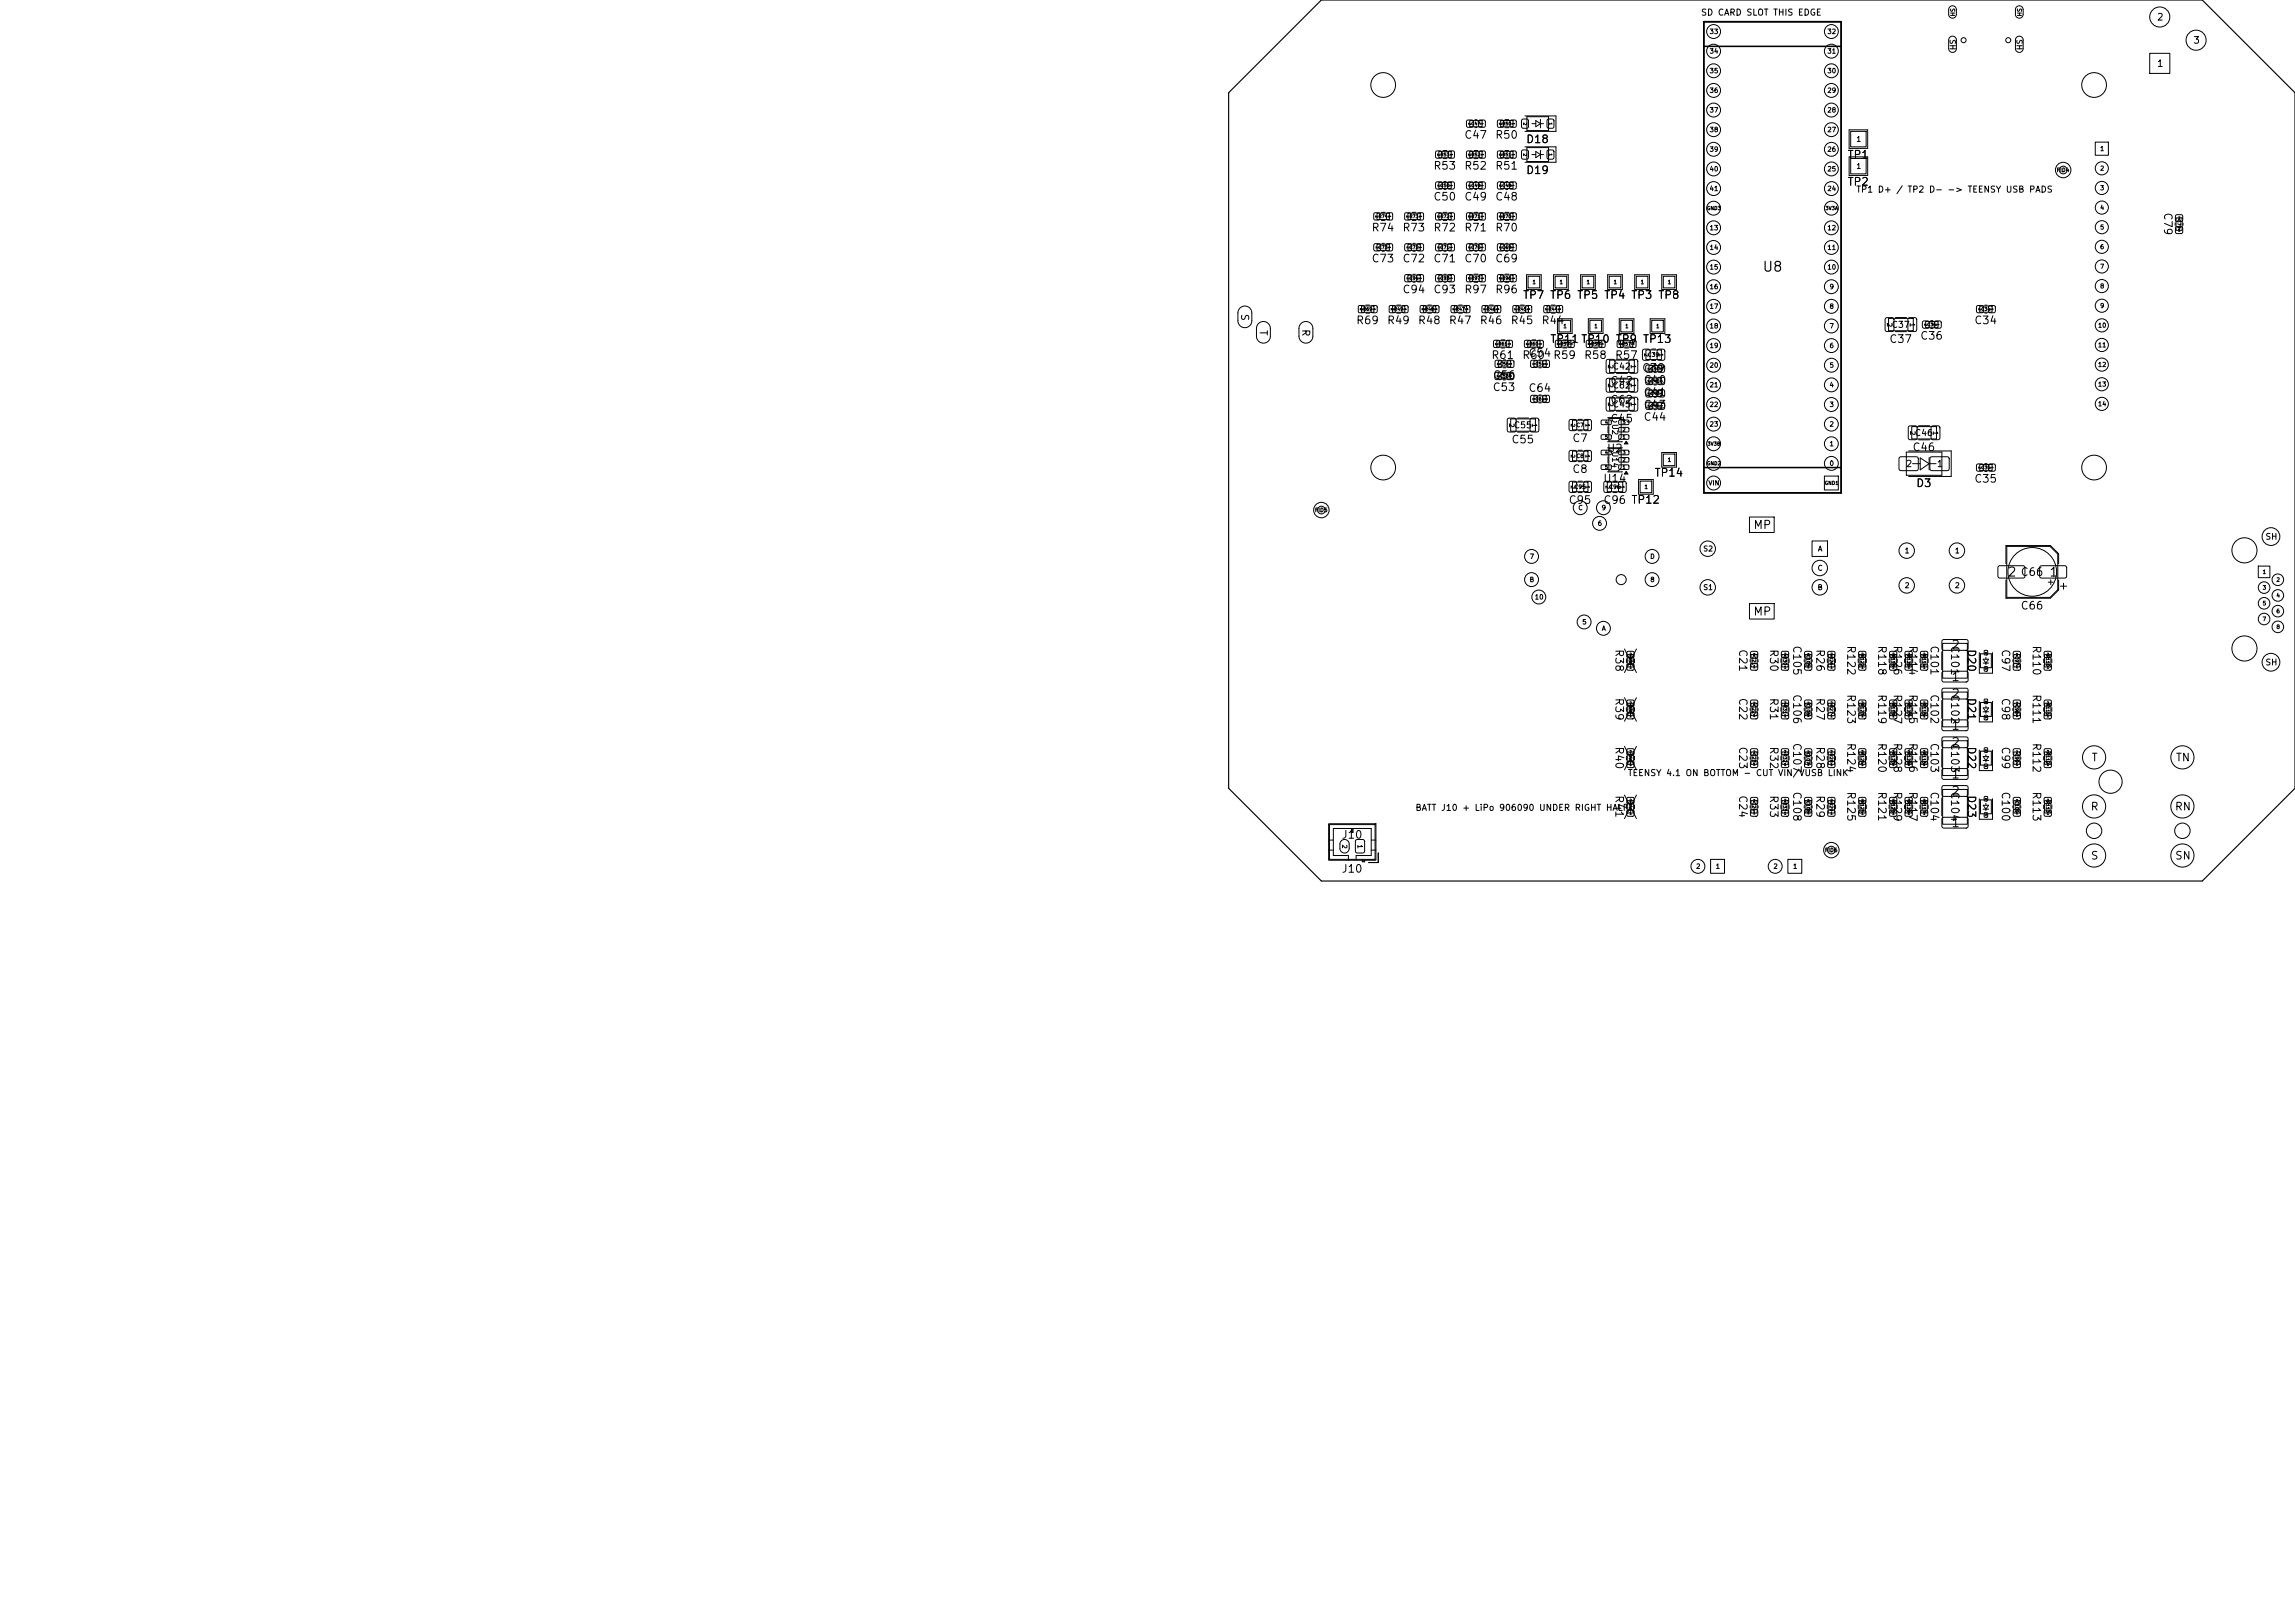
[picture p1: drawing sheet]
<svg xmlns="http://www.w3.org/2000/svg" width="297mm" height="210mm" viewBox="0 0 297 210" stroke-linecap="round" stroke-linejoin="round" font-family="sans-serif">
<defs><g id="words">
<text font-size="1.3" x="228" y="35.5">U8</text>
<g font-size="1.2">
<text x="259.7" y="74.9">2</text>
<text x="265.1" y="74.9">1</text>
</g>
<g font-size="1.1">
<text x="226.8" y="68.7">MP</text>
<text x="226.8" y="79.9">MP</text>
<text x="252.4" y="88.4">1</text>
<text x="252.4" y="84.3">2</text>
<text x="252.4" y="94.7">1</text>
<text x="252.4" y="90.6">2</text>
<text x="252.4" y="101">1</text>
<text x="252.4" y="96.9">2</text>
<text x="252.4" y="107.3">1</text>
<text x="252.4" y="103.2">2</text>
</g>
<g font-size="1">
<text x="185.4" y="22.2">R53</text>
<text x="189.4" y="22.2">R52</text>
<text x="189.4" y="18.2">C47</text>
<text x="193.4" y="18.2">R50</text>
<text x="193.4" y="22.2">R51</text>
<text x="197.4" y="18.8">D18</text>
<text x="197.4" y="22.8">D19</text>
<text x="239" y="20.8">TP1</text>
<text x="185.4" y="26.2">C50</text>
<text x="189.4" y="26.2">C49</text>
<text x="193.4" y="26.2">C48</text>
<text x="239" y="24.3">TP2</text>
<text x="279.8" y="27.4" transform="rotate(90 279.8 27.4)">C79</text>
<text x="177.4" y="30.2">R74</text>
<text x="177.4" y="34.2">C73</text>
<text x="181.4" y="34.2">C72</text>
<text x="181.4" y="30.2">R73</text>
<text x="185.4" y="34.2">C71</text>
<text x="185.4" y="30.2">R72</text>
<text x="189.4" y="30.2">R71</text>
<text x="189.4" y="34.2">C70</text>
<text x="193.4" y="30.2">R70</text>
<text x="193.4" y="34.2">C69</text>
<text x="181.4" y="38.2">C94</text>
<text x="185.4" y="38.2">C93</text>
<text x="189.4" y="38.2">R97</text>
<text x="193.4" y="38.2">R96</text>
<text x="197" y="38.9">TP7 TP6 TP5 TP4 TP3 TP8</text>
<text x="175.4" y="42.2">R69</text>
<text x="179.4" y="42.2">R49</text>
<text x="183.4" y="42.2">R48</text>
<text x="187.4" y="42.2">R47</text>
<text x="191.4" y="42.2">R46</text>
<text x="192.9" y="46.7">R61</text>
<text x="195.4" y="42.2">R45</text>
<text x="196.9" y="46.7">R60</text>
<text x="197.7" y="46.4">C54</text>
<text x="199.4" y="42.2">R44</text>
<text x="200.5" y="44.6">TP11 TP10 TP9 TP13</text>
<text x="200.9" y="46.7">R59</text>
<text x="204.9" y="46.7">R58</text>
<text x="208.9" y="46.7">R57</text>
<text x="244.4" y="44.6">C37</text>
<text x="248.4" y="44.2">C36</text>
<text x="255.4" y="42.2">C34</text>
<text x="193.1" y="50.8">C53</text>
<text x="193.1" y="49.3">C56</text>
<text x="197.7" y="51">C64</text>
<text x="208.3" y="52.5">C62</text>
<text x="208.3" y="50">C42</text>
<text x="212.4" y="48.3">C39</text>
<text x="212.6" y="51.5">C41</text>
<text x="212.6" y="53.1">C43</text>
<text x="212.6" y="49.9">C40</text>
<text x="195.5" y="57.6">C55</text>
<text x="203.4" y="57.4">C7</text>
<text x="207.9" y="58.8">U2</text>
<text x="208.3" y="54.9">C45</text>
<text x="212.6" y="54.7">C44</text>
<text x="247.4" y="58.6">C46</text>
<text x="202.9" y="65.4">C95</text>
<text x="203.4" y="61.4">C8</text>
<text x="207.4" y="62.7">U14</text>
<text x="207.4" y="65.4">C96 TP12</text>
<text x="211" y="65.4">TP12</text>
<text x="214" y="61.9">TP14</text>
<text x="247.9" y="63.3">D3</text>
<text x="255.4" y="62.7">C35</text>
<text x="261.4" y="74.8">C66</text>
<text x="208.8" y="83.9" transform="rotate(90 208.8 83.9)">R38</text>
<text x="224.8" y="83.9" transform="rotate(90 224.8 83.9)">C21</text>
<text x="228.8" y="83.9" transform="rotate(90 228.8 83.9)">R30</text>
<text x="231.8" y="83.4" transform="rotate(90 231.8 83.4)">C105</text>
<text x="234.8" y="83.9" transform="rotate(90 234.8 83.9)">R26</text>
<text x="238.8" y="83.4" transform="rotate(90 238.8 83.4)">R122</text>
<text x="242.8" y="83.4" transform="rotate(90 242.8 83.4)">R118</text>
<text x="244.8" y="83.4" transform="rotate(90 244.8 83.4)">R126</text>
<text x="246.8" y="83.4" transform="rotate(90 246.8 83.4)">R114</text>
<text x="249.6" y="83.4" transform="rotate(90 249.6 83.4)">C101</text>
<text x="252.2" y="83.4" transform="rotate(90 252.2 83.4)">C101</text>
<text x="254.4" y="83.9" transform="rotate(90 254.4 83.9)">D20</text>
<text x="258.8" y="83.9" transform="rotate(90 258.8 83.9)">C97</text>
<text x="261.4" y="79.1">C66</text>
<text x="262.8" y="83.4" transform="rotate(90 262.8 83.4)">R110</text>
<text x="231.8" y="89.7" transform="rotate(90 231.8 89.7)">C106</text>
<text x="238.8" y="89.7" transform="rotate(90 238.8 89.7)">R123</text>
<text x="242.8" y="89.7" transform="rotate(90 242.8 89.7)">R119</text>
<text x="244.8" y="89.7" transform="rotate(90 244.8 89.7)">R127</text>
<text x="246.8" y="89.7" transform="rotate(90 246.8 89.7)">R115</text>
<text x="249.6" y="89.7" transform="rotate(90 249.6 89.7)">C102</text>
<text x="252.2" y="89.7" transform="rotate(90 252.2 89.7)">C102</text>
<text x="262.8" y="89.7" transform="rotate(90 262.8 89.7)">R111</text>
<text x="208.8" y="90.2" transform="rotate(90 208.8 90.2)">R39</text>
<text x="224.8" y="90.2" transform="rotate(90 224.8 90.2)">C22</text>
<text x="228.8" y="90.2" transform="rotate(90 228.8 90.2)">R31</text>
<text x="234.8" y="90.2" transform="rotate(90 234.8 90.2)">R27</text>
<text x="254.4" y="90.2" transform="rotate(90 254.4 90.2)">D21</text>
<text x="258.8" y="90.2" transform="rotate(90 258.8 90.2)">C98</text>
<text x="208.8" y="96.5" transform="rotate(90 208.8 96.5)">R40</text>
<text x="224.8" y="96.5" transform="rotate(90 224.8 96.5)">C23</text>
<text x="228.8" y="96.5" transform="rotate(90 228.8 96.5)">R32</text>
<text x="231.8" y="96" transform="rotate(90 231.8 96)">C107</text>
<text x="234.8" y="96.5" transform="rotate(90 234.8 96.5)">R28</text>
<text x="238.8" y="96" transform="rotate(90 238.8 96)">R124</text>
<text x="242.8" y="96" transform="rotate(90 242.8 96)">R120</text>
<text x="244.8" y="96" transform="rotate(90 244.8 96)">R128</text>
<text x="246.8" y="96" transform="rotate(90 246.8 96)">R116</text>
<text x="249.6" y="96" transform="rotate(90 249.6 96)">C103</text>
<text x="252.2" y="96" transform="rotate(90 252.2 96)">C103</text>
<text x="254.4" y="96.5" transform="rotate(90 254.4 96.5)">D22</text>
<text x="258.8" y="96.5" transform="rotate(90 258.8 96.5)">C99</text>
<text x="262.8" y="96" transform="rotate(90 262.8 96)">R112</text>
<text x="270.6" y="98.8">T</text>
<text x="281.5" y="98.8">TN</text>
<text x="208.8" y="102.8" transform="rotate(90 208.8 102.8)">R41</text>
<text x="224.8" y="102.8" transform="rotate(90 224.8 102.8)">C24</text>
<text x="228.8" y="102.8" transform="rotate(90 228.8 102.8)">R33</text>
<text x="231.8" y="102.3" transform="rotate(90 231.8 102.3)">C108</text>
<text x="234.8" y="102.8" transform="rotate(90 234.8 102.8)">R29</text>
<text x="238.8" y="102.3" transform="rotate(90 238.8 102.3)">R125</text>
<text x="242.8" y="102.3" transform="rotate(90 242.8 102.3)">R121</text>
<text x="244.8" y="102.3" transform="rotate(90 244.8 102.3)">R129</text>
<text x="246.8" y="102.3" transform="rotate(90 246.8 102.3)">R117</text>
<text x="249.6" y="102.3" transform="rotate(90 249.6 102.3)">C104</text>
<text x="252.2" y="102.3" transform="rotate(90 252.2 102.3)">C104</text>
<text x="254.4" y="102.8" transform="rotate(90 254.4 102.8)">D23</text>
<text x="258.8" y="102.3" transform="rotate(90 258.8 102.3)">C100</text>
<text x="262.8" y="102.3" transform="rotate(90 262.8 102.3)">R113</text>
<text x="270.5" y="105.1">R</text>
<text x="281.4" y="105.1">RN</text>
<text x="173.5" y="108.8">J10</text>
<text x="173.5" y="113.2">J10</text>
<text x="270.5" y="111.5">S</text>
<text x="281.4" y="111.5">SN</text>
</g>
<g font-size=".9">
<text x="279.1" y="2.9">2</text>
<text x="283.8" y="5.9">3</text>
<text x="279.1" y="8.9">1</text>
<text x="160.4" y="40.5" transform="rotate(90 160.4 40.5)">S</text>
<text x="162.8" y="42.6" transform="rotate(90 162.8 42.6)">T</text>
<text x="168.3" y="42.5" transform="rotate(90 168.3 42.5)">R</text>
</g>
<g font-size=".8">
<text x="220.1" y="2.2">SD CARD SLOT THIS EDGE</text>
<text x="240.2" y="25.1">TP1 D+ / TP2 D- -&gt; TEENSY USB PADS</text>
<text x="244.7" y="42.6">C37</text>
<text x="208.6" y="50.5">C62</text>
<text x="208.6" y="52.9">C45</text>
<text x="208.6" y="48">C42</text>
<text x="195.8" y="55.6">C55</text>
<text x="247.7" y="56.6">C46</text>
<text x="246.6" y="60.6">2</text>
<text x="250.6" y="60.6">1</text>
<text x="293.1" y="70">SH</text>
<text x="293.1" y="86.3">SH</text>
<text x="210.6" y="100.6">TEENSY 4.1 ON BOTTOM - CUT VIN/VUSB LINK</text>
<text x="183.1" y="105.1">BATT J10 + LiPo 906090 UNDER RIGHT HALF</text>
</g>
<g font-size=".7">
<text x="252.1" y="5" transform="rotate(90 252.1 5)">SH</text>
<text x="260.8" y="5" transform="rotate(90 260.8 5)">SH</text>
<text x="240.2" y="18.5">1</text>
<text x="240.2" y="22">1</text>
<text x="208.5" y="54.8" transform="rotate(90 208.5 54.8)">U2</text>
<text x="208.5" y="58.3" transform="rotate(90 208.5 58.3)">U14</text>
<text x="220.4" y="71.5">S2</text>
<text x="235.2" y="71.5">A</text>
<text x="246.4" y="71.8">1</text>
<text x="252.9" y="71.8">1</text>
<text x="220.4" y="76.5">S1</text>
<text x="235.2" y="76.5">B</text>
<text x="235.2" y="74">C</text>
<text x="246.4" y="76.3">2</text>
<text x="252.9" y="76.3">2</text>
</g>
<g font-size=".6">
<text x="221.2" y="4.5">33</text>
<text x="236.4" y="4.5">32</text>
<text x="221.2" y="7.1">34</text>
<text x="221.2" y="9.6">35</text>
<text x="236.4" y="9.6">30</text>
<text x="236.4" y="7.1">31</text>
<text x="221.2" y="12.2">36</text>
<text x="221.2" y="14.7">37</text>
<text x="221.2" y="17.2">38</text>
<text x="236.4" y="17.2">27</text>
<text x="236.4" y="14.7">28</text>
<text x="236.4" y="12.2">29</text>
<text x="221.2" y="19.8">39</text>
<text x="221.2" y="22.3">40</text>
<text x="236.4" y="22.3">25</text>
<text x="236.4" y="19.8">26</text>
<text x="271.7" y="19.7">1</text>
<text x="271.7" y="22.2">2</text>
<text x="221.2" y="29.9">13</text>
<text x="221.2" y="24.9">41</text>
<text x="236.4" y="29.9">12</text>
<text x="236.4" y="24.9">24</text>
<text x="271.7" y="24.8">3</text>
<text x="271.7" y="27.3">4</text>
<text x="271.7" y="29.8">5</text>
<text x="221.2" y="32.5">14</text>
<text x="221.2" y="35">15</text>
<text x="236.4" y="35">10</text>
<text x="236.4" y="32.5">11</text>
<text x="271.7" y="32.4">6</text>
<text x="271.7" y="34.9">7</text>
<text x="221.2" y="37.6">16</text>
<text x="221.2" y="40.1">17</text>
<text x="236.7" y="40.1">8</text>
<text x="236.7" y="37.6">9</text>
<text x="244.1" y="41.7" transform="rotate(90 244.1 41.7)">2</text>
<text x="247" y="41.7" transform="rotate(90 247 41.7)">1</text>
<text x="271.7" y="37.5">8</text>
<text x="271.7" y="40">9</text>
<text x="208" y="47.1" transform="rotate(90 208 47.1)">2</text>
<text x="210.9" y="47.1" transform="rotate(90 210.9 47.1)">1</text>
<text x="221.2" y="42.6">18</text>
<text x="221.2" y="45.2">19</text>
<text x="221.2" y="47.7">20</text>
<text x="236.7" y="47.7">5</text>
<text x="236.7" y="45.2">6</text>
<text x="236.7" y="42.6">7</text>
<text x="271.4" y="42.5">10</text>
<text x="271.4" y="45.1">11</text>
<text x="271.4" y="47.6">12</text>
<text x="208" y="49.5" transform="rotate(90 208 49.5)">2</text>
<text x="208" y="52" transform="rotate(90 208 52)">2</text>
<text x="210.9" y="49.5" transform="rotate(90 210.9 49.5)">1</text>
<text x="210.9" y="52" transform="rotate(90 210.9 52)">1</text>
<text x="221.2" y="50.3">21</text>
<text x="221.2" y="52.8">22</text>
<text x="236.7" y="52.8">3</text>
<text x="236.7" y="50.3">4</text>
<text x="271.4" y="50.2">13</text>
<text x="271.4" y="52.7">14</text>
<text x="195.2" y="54.7" transform="rotate(90 195.2 54.7)">2</text>
<text x="198.1" y="54.7" transform="rotate(90 198.1 54.7)">1</text>
<text x="221.2" y="55.3">23</text>
<text x="236.7" y="57.9">1</text>
<text x="236.7" y="55.3">2</text>
<text x="247.1" y="55.7" transform="rotate(90 247.1 55.7)">2</text>
<text x="250" y="55.7" transform="rotate(90 250 55.7)">1</text>
<text x="221" y="63">VIN</text>
<text x="236.7" y="60.4">0</text>
<text x="204.2" y="66.2">C</text>
<text x="206.7" y="68.2">6</text>
<text x="207.2" y="66.2">9</text>
<text x="197.9" y="75.5">B</text>
<text x="197.9" y="72.5">7</text>
<text x="198.6" y="77.7">10</text>
<text x="213.5" y="72.5">D</text>
<text x="213.5" y="75.5">8</text>
<text x="204.7" y="80.9">5</text>
<text x="207.2" y="81.8">A</text>
<text x="173.6" y="109.2" transform="rotate(90 173.6 109.2)">2</text>
<text x="175.6" y="109.2" transform="rotate(90 175.6 109.2)">1</text>
<text x="219.4" y="112.6">2</text>
<text x="222" y="112.6">1</text>
<text x="229.4" y="112.6">2</text>
<text x="232" y="112.6">1</text>
</g>
<g font-size=".5">
<text x="252.3" y="1" transform="rotate(90 252.3 1)">SH</text>
<text x="260.9" y="1" transform="rotate(90 260.9 1)">SH</text>
<text x="266.1" y="22.4">FID4</text>
<text x="198.3" y="36.9">1</text>
<text x="201.8" y="36.9">1</text>
<text x="205.3" y="36.9">1</text>
<text x="208.8" y="36.9">1</text>
<text x="212.3" y="36.9">1</text>
<text x="215.8" y="36.9">1</text>
<text x="202.3" y="42.6">1</text>
<text x="206.3" y="42.6">1</text>
<text x="210.3" y="42.6">1</text>
<text x="212.7" y="45.7" transform="rotate(90 212.7 45.7)">2</text>
<text x="213.2" y="46.3">C39</text>
<text x="214.3" y="42.6">1</text>
<text x="214.6" y="45.7" transform="rotate(90 214.6 45.7)">1</text>
<text x="203.2" y="54.8" transform="rotate(90 203.2 54.8)">2</text>
<text x="203.2" y="58.8" transform="rotate(90 203.2 58.8)">2</text>
<text x="203.9" y="59.4">C8</text>
<text x="203.9" y="55.4">C7</text>
<text x="205.1" y="54.8" transform="rotate(90 205.1 54.8)">1</text>
<text x="205.1" y="58.8" transform="rotate(90 205.1 58.8)">1</text>
<text x="215.8" y="59.9">1</text>
<text x="203.2" y="62.8" transform="rotate(90 203.2 62.8)">2</text>
<text x="203.7" y="63.4">C95</text>
<text x="205.1" y="62.8" transform="rotate(90 205.1 62.8)">1</text>
<text x="207.7" y="62.8" transform="rotate(90 207.7 62.8)">2</text>
<text x="208.2" y="63.4">C96</text>
<text x="209.6" y="62.8" transform="rotate(90 209.6 62.8)">1</text>
<text x="212.8" y="63.4">1</text>
<text x="170.1" y="66.4">FID5</text>
<text x="292.8" y="74.4">1</text>
<text x="292.8" y="76.4">3</text>
<text x="294.5" y="75.4">2</text>
<text x="294.5" y="77.4">4</text>
<text x="292.8" y="78.4">5</text>
<text x="292.8" y="80.5">7</text>
<text x="294.5" y="79.5">6</text>
<text x="294.5" y="81.5">8</text>
<text x="236.1" y="110.4">FID6</text>
</g>
<g font-size=".4">
<text x="190.4" y="16.3">C47</text>
<text x="194.4" y="16.3">R50</text>
<text x="197" y="15.8" transform="rotate(90 197 15.8)">2</text>
<text x="200.3" y="15.8" transform="rotate(90 200.3 15.8)">1</text>
<text x="186.4" y="20.3">R53</text>
<text x="190.4" y="20.3">R52</text>
<text x="194.4" y="20.3">R51</text>
<text x="197" y="19.8" transform="rotate(90 197 19.8)">2</text>
<text x="200.3" y="19.8" transform="rotate(90 200.3 19.8)">1</text>
<text x="178.4" y="28.3">R74</text>
<text x="182.4" y="28.3">R73</text>
<text x="186.4" y="28.3">R72</text>
<text x="186.4" y="24.3">C50</text>
<text x="190.4" y="28.3">R71</text>
<text x="190.4" y="24.3">C49</text>
<text x="194.4" y="28.3">R70</text>
<text x="194.4" y="24.3">C48</text>
<text x="220.9" y="27.3">GND3</text>
<text x="236.2" y="27.3">3V3A</text>
<text x="281.7" y="28.4" transform="rotate(90 281.7 28.4)">C79</text>
<text x="178.4" y="32.3">C73</text>
<text x="182.4" y="32.3">C72</text>
<text x="186.4" y="32.3">C71</text>
<text x="190.4" y="32.3">C70</text>
<text x="194.4" y="32.3">C69</text>
<text x="176.4" y="40.3">R69</text>
<text x="180.4" y="40.3">R49</text>
<text x="182.4" y="36.3">C94</text>
<text x="184.4" y="40.3">R48</text>
<text x="186.4" y="36.3">C93</text>
<text x="188.4" y="40.3">R47</text>
<text x="190.4" y="36.3">R97</text>
<text x="192.4" y="40.3">R46</text>
<text x="194.4" y="36.3">R96</text>
<text x="196.4" y="40.3">R45</text>
<text x="200.4" y="40.3">R44</text>
<text x="256.4" y="40.3">C34</text>
<text x="193.9" y="44.8">R61</text>
<text x="194.1" y="47.4">C56</text>
<text x="197.9" y="44.8">R60</text>
<text x="198.7" y="47.4">C54</text>
<text x="201.9" y="44.8">R59</text>
<text x="205.9" y="44.8">R58</text>
<text x="209.9" y="44.8">R57</text>
<text x="249.4" y="42.3">C36</text>
<text x="194" y="49">C53</text>
<text x="198.7" y="51.9">C64</text>
<text x="213.6" y="49.6">C41</text>
<text x="213.6" y="51.2">C43</text>
<text x="213.6" y="48">C40</text>
<text x="213.6" y="52.8">C44</text>
<text x="207.6" y="55">4</text>
<text x="207.6" y="56.9">5</text>
<text x="207.6" y="58.9">4</text>
<text x="209.9" y="56.9">1</text>
<text x="209.9" y="55.9">2</text>
<text x="209.9" y="55">3</text>
<text x="209.9" y="59.8">2</text>
<text x="209.9" y="58.9">3</text>
<text x="220.9" y="57.8">3V3B</text>
<text x="207.6" y="60.8">5</text>
<text x="209.9" y="60.8">1</text>
<text x="220.9" y="60.3">GND2</text>
<text x="236.1" y="62.8">GND1</text>
<text x="256.4" y="60.8">C35</text>
<text x="210.7" y="84.9" transform="rotate(90 210.7 84.9)">R38</text>
<text x="226.7" y="84.9" transform="rotate(90 226.7 84.9)">C21</text>
<text x="230.7" y="84.9" transform="rotate(90 230.7 84.9)">R30</text>
<text x="233.7" y="84.7" transform="rotate(90 233.7 84.7)">C105</text>
<text x="236.7" y="84.9" transform="rotate(90 236.7 84.9)">R26</text>
<text x="240.7" y="84.7" transform="rotate(90 240.7 84.7)">R122</text>
<text x="244.7" y="84.7" transform="rotate(90 244.7 84.7)">R118</text>
<text x="246.7" y="84.7" transform="rotate(90 246.7 84.7)">R126</text>
<text x="248.7" y="84.7" transform="rotate(90 248.7 84.7)">R114</text>
<text x="260.7" y="84.9" transform="rotate(90 260.7 84.9)">C97</text>
<text x="264.7" y="84.7" transform="rotate(90 264.7 84.7)">R110</text>
<text x="210.7" y="91.2" transform="rotate(90 210.7 91.2)">R39</text>
<text x="226.7" y="91.2" transform="rotate(90 226.7 91.2)">C22</text>
<text x="230.7" y="91.2" transform="rotate(90 230.7 91.2)">R31</text>
<text x="233.7" y="91" transform="rotate(90 233.7 91)">C106</text>
<text x="236.7" y="91.2" transform="rotate(90 236.7 91.2)">R27</text>
<text x="240.7" y="91" transform="rotate(90 240.7 91)">R123</text>
<text x="244.7" y="91" transform="rotate(90 244.7 91)">R119</text>
<text x="246.7" y="91" transform="rotate(90 246.7 91)">R127</text>
<text x="248.7" y="91" transform="rotate(90 248.7 91)">R115</text>
<text x="260.7" y="91.2" transform="rotate(90 260.7 91.2)">C98</text>
<text x="264.7" y="91" transform="rotate(90 264.7 91)">R111</text>
<text x="210.7" y="97.5" transform="rotate(90 210.7 97.5)">R40</text>
<text x="226.7" y="97.5" transform="rotate(90 226.7 97.5)">C23</text>
<text x="230.7" y="97.5" transform="rotate(90 230.7 97.5)">R32</text>
<text x="233.7" y="97.3" transform="rotate(90 233.7 97.3)">C107</text>
<text x="236.7" y="97.5" transform="rotate(90 236.7 97.5)">R28</text>
<text x="240.7" y="97.3" transform="rotate(90 240.7 97.3)">R124</text>
<text x="244.7" y="97.3" transform="rotate(90 244.7 97.3)">R120</text>
<text x="246.7" y="97.3" transform="rotate(90 246.7 97.3)">R128</text>
<text x="248.7" y="97.3" transform="rotate(90 248.7 97.3)">R116</text>
<text x="260.7" y="97.5" transform="rotate(90 260.7 97.5)">C99</text>
<text x="264.7" y="97.3" transform="rotate(90 264.7 97.3)">R112</text>
<text x="210.7" y="103.8" transform="rotate(90 210.7 103.8)">R41</text>
<text x="226.7" y="103.8" transform="rotate(90 226.7 103.8)">C24</text>
<text x="230.7" y="103.8" transform="rotate(90 230.7 103.8)">R33</text>
<text x="233.7" y="103.6" transform="rotate(90 233.7 103.6)">C108</text>
<text x="236.7" y="103.8" transform="rotate(90 236.7 103.8)">R29</text>
<text x="240.7" y="103.6" transform="rotate(90 240.7 103.6)">R125</text>
<text x="244.7" y="103.6" transform="rotate(90 244.7 103.6)">R121</text>
<text x="246.7" y="103.6" transform="rotate(90 246.7 103.6)">R129</text>
<text x="248.7" y="103.6" transform="rotate(90 248.7 103.6)">R117</text>
<text x="260.7" y="103.6" transform="rotate(90 260.7 103.6)">C100</text>
<text x="264.7" y="103.6" transform="rotate(90 264.7 103.6)">R113</text>
</g>
<g font-size=".3">
<text x="190" y="15.8" transform="rotate(90 190 15.8)">2</text>
<text x="191.5" y="15.8" transform="rotate(90 191.5 15.8)">1</text>
<text x="193.9" y="15.8" transform="rotate(90 193.9 15.8)">2</text>
<text x="195.6" y="15.8" transform="rotate(90 195.6 15.8)">1</text>
<text x="185.9" y="19.8" transform="rotate(90 185.9 19.8)">2</text>
<text x="186" y="23.8" transform="rotate(90 186 23.8)">2</text>
<text x="187.5" y="23.8" transform="rotate(90 187.5 23.8)">1</text>
<text x="187.6" y="19.8" transform="rotate(90 187.6 19.8)">1</text>
<text x="189.9" y="19.8" transform="rotate(90 189.9 19.8)">2</text>
<text x="190" y="23.8" transform="rotate(90 190 23.8)">2</text>
<text x="191.5" y="23.8" transform="rotate(90 191.5 23.8)">1</text>
<text x="191.6" y="19.8" transform="rotate(90 191.6 19.8)">1</text>
<text x="193.9" y="19.8" transform="rotate(90 193.9 19.8)">2</text>
<text x="194" y="23.8" transform="rotate(90 194 23.8)">2</text>
<text x="195.5" y="23.8" transform="rotate(90 195.5 23.8)">1</text>
<text x="195.6" y="19.8" transform="rotate(90 195.6 19.8)">1</text>
<text x="177.9" y="27.8" transform="rotate(90 177.9 27.8)">2</text>
<text x="179.6" y="27.8" transform="rotate(90 179.6 27.8)">1</text>
<text x="181.9" y="27.8" transform="rotate(90 181.9 27.8)">2</text>
<text x="183.6" y="27.8" transform="rotate(90 183.6 27.8)">1</text>
<text x="185.9" y="27.8" transform="rotate(90 185.9 27.8)">2</text>
<text x="187.6" y="27.8" transform="rotate(90 187.6 27.8)">1</text>
<text x="189.9" y="27.8" transform="rotate(90 189.9 27.8)">2</text>
<text x="191.6" y="27.8" transform="rotate(90 191.6 27.8)">1</text>
<text x="193.9" y="27.8" transform="rotate(90 193.9 27.8)">2</text>
<text x="195.6" y="27.8" transform="rotate(90 195.6 27.8)">1</text>
<text x="281.8" y="28.5">2</text>
<text x="178" y="31.8" transform="rotate(90 178 31.8)">2</text>
<text x="179.5" y="31.8" transform="rotate(90 179.5 31.8)">1</text>
<text x="182" y="31.8" transform="rotate(90 182 31.8)">2</text>
<text x="182" y="35.8" transform="rotate(90 182 35.8)">2</text>
<text x="183.5" y="31.8" transform="rotate(90 183.5 31.8)">1</text>
<text x="183.5" y="35.8" transform="rotate(90 183.5 35.8)">1</text>
<text x="186" y="31.8" transform="rotate(90 186 31.8)">2</text>
<text x="186" y="35.8" transform="rotate(90 186 35.8)">2</text>
<text x="187.5" y="31.8" transform="rotate(90 187.5 31.8)">1</text>
<text x="187.5" y="35.8" transform="rotate(90 187.5 35.8)">1</text>
<text x="189.9" y="35.8" transform="rotate(90 189.9 35.8)">2</text>
<text x="190" y="31.8" transform="rotate(90 190 31.8)">2</text>
<text x="191.5" y="31.8" transform="rotate(90 191.5 31.8)">1</text>
<text x="191.6" y="35.8" transform="rotate(90 191.6 35.8)">1</text>
<text x="193.9" y="35.8" transform="rotate(90 193.9 35.8)">2</text>
<text x="194" y="31.8" transform="rotate(90 194 31.8)">2</text>
<text x="195.5" y="31.8" transform="rotate(90 195.5 31.8)">1</text>
<text x="195.6" y="35.8" transform="rotate(90 195.6 35.8)">1</text>
<text x="281.8" y="30">1</text>
<text x="175.9" y="39.8" transform="rotate(90 175.9 39.8)">2</text>
<text x="177.6" y="39.8" transform="rotate(90 177.6 39.8)">1</text>
<text x="179.9" y="39.8" transform="rotate(90 179.9 39.8)">2</text>
<text x="181.6" y="39.8" transform="rotate(90 181.6 39.8)">1</text>
<text x="183.9" y="39.8" transform="rotate(90 183.9 39.8)">2</text>
<text x="185.6" y="39.8" transform="rotate(90 185.6 39.8)">1</text>
<text x="187.9" y="39.8" transform="rotate(90 187.9 39.8)">2</text>
<text x="189.6" y="39.8" transform="rotate(90 189.6 39.8)">1</text>
<text x="191.9" y="39.8" transform="rotate(90 191.9 39.8)">2</text>
<text x="193.6" y="39.8" transform="rotate(90 193.6 39.8)">1</text>
<text x="195.9" y="39.8" transform="rotate(90 195.9 39.8)">2</text>
<text x="197.6" y="39.8" transform="rotate(90 197.6 39.8)">1</text>
<text x="199.9" y="39.8" transform="rotate(90 199.9 39.8)">2</text>
<text x="201.6" y="39.8" transform="rotate(90 201.6 39.8)">1</text>
<text x="249" y="41.8" transform="rotate(90 249 41.8)">2</text>
<text x="250.5" y="41.8" transform="rotate(90 250.5 41.8)">1</text>
<text x="256" y="39.8" transform="rotate(90 256 39.8)">2</text>
<text x="257.5" y="39.8" transform="rotate(90 257.5 39.8)">1</text>
<text x="193.4" y="44.3" transform="rotate(90 193.4 44.3)">2</text>
<text x="193.7" y="46.9" transform="rotate(90 193.7 46.9)">2</text>
<text x="195.1" y="44.3" transform="rotate(90 195.1 44.3)">1</text>
<text x="195.2" y="46.9" transform="rotate(90 195.2 46.9)">1</text>
<text x="197.4" y="44.3" transform="rotate(90 197.4 44.3)">2</text>
<text x="198.3" y="46.9" transform="rotate(90 198.3 46.9)">1</text>
<text x="199.1" y="44.3" transform="rotate(90 199.1 44.3)">1</text>
<text x="199.8" y="46.9" transform="rotate(90 199.8 46.9)">2</text>
<text x="201.4" y="44.3" transform="rotate(90 201.4 44.3)">2</text>
<text x="203.1" y="44.3" transform="rotate(90 203.1 44.3)">1</text>
<text x="205.4" y="44.3" transform="rotate(90 205.4 44.3)">2</text>
<text x="207.1" y="44.3" transform="rotate(90 207.1 44.3)">1</text>
<text x="209.4" y="44.3" transform="rotate(90 209.4 44.3)">2</text>
<text x="211.1" y="44.3" transform="rotate(90 211.1 44.3)">1</text>
<text x="213.2" y="47.5" transform="rotate(90 213.2 47.5)">2</text>
<text x="214.7" y="47.5" transform="rotate(90 214.7 47.5)">1</text>
<text x="193.7" y="48.5" transform="rotate(90 193.7 48.5)">2</text>
<text x="195.2" y="48.5" transform="rotate(90 195.2 48.5)">1</text>
<text x="198.3" y="51.5" transform="rotate(90 198.3 51.5)">1</text>
<text x="199.8" y="51.5" transform="rotate(90 199.8 51.5)">2</text>
<text x="213.2" y="49.1" transform="rotate(90 213.2 49.1)">2</text>
<text x="213.2" y="50.7" transform="rotate(90 213.2 50.7)">2</text>
<text x="213.2" y="52.3" transform="rotate(90 213.2 52.3)">2</text>
<text x="214.7" y="49.1" transform="rotate(90 214.7 49.1)">1</text>
<text x="214.7" y="50.7" transform="rotate(90 214.7 50.7)">1</text>
<text x="214.7" y="52.3" transform="rotate(90 214.7 52.3)">1</text>
<text x="256" y="60.3" transform="rotate(90 256 60.3)">2</text>
<text x="257.5" y="60.3" transform="rotate(90 257.5 60.3)">1</text>
<text x="210.8" y="86.6">1</text>
<text x="210.8" y="84.9">2</text>
<text x="226.8" y="86.5">1</text>
<text x="226.8" y="85">2</text>
<text x="230.8" y="86.6">1</text>
<text x="230.8" y="84.9">2</text>
<text x="233.8" y="86.5">1</text>
<text x="233.8" y="85">2</text>
<text x="236.8" y="86.6">1</text>
<text x="236.8" y="84.9">2</text>
<text x="240.8" y="86.6">1</text>
<text x="240.8" y="84.9">2</text>
<text x="244.8" y="86.6">1</text>
<text x="244.8" y="84.9">2</text>
<text x="246.8" y="86.6">1</text>
<text x="246.8" y="84.9">2</text>
<text x="248.8" y="86.6">1</text>
<text x="248.8" y="84.9">2</text>
<text x="260.8" y="86.5">1</text>
<text x="260.8" y="85">2</text>
<text x="264.8" y="86.6">1</text>
<text x="264.8" y="84.9">2</text>
<text x="210.8" y="92.9">1</text>
<text x="210.8" y="91.2">2</text>
<text x="226.8" y="92.8">1</text>
<text x="226.8" y="91.3">2</text>
<text x="230.8" y="92.9">1</text>
<text x="230.8" y="91.2">2</text>
<text x="233.8" y="92.8">1</text>
<text x="233.8" y="91.3">2</text>
<text x="236.8" y="92.9">1</text>
<text x="236.8" y="91.2">2</text>
<text x="240.8" y="92.9">1</text>
<text x="240.8" y="91.2">2</text>
<text x="244.8" y="92.9">1</text>
<text x="244.8" y="91.2">2</text>
<text x="246.8" y="92.9">1</text>
<text x="246.8" y="91.2">2</text>
<text x="248.8" y="92.9">1</text>
<text x="248.8" y="91.2">2</text>
<text x="260.8" y="92.8">1</text>
<text x="260.8" y="91.3">2</text>
<text x="264.8" y="92.9">1</text>
<text x="264.8" y="91.2">2</text>
<text x="210.8" y="99.2">1</text>
<text x="210.8" y="97.5">2</text>
<text x="226.8" y="99.1">1</text>
<text x="226.8" y="97.6">2</text>
<text x="230.8" y="99.2">1</text>
<text x="230.8" y="97.5">2</text>
<text x="233.8" y="99.1">1</text>
<text x="233.8" y="97.6">2</text>
<text x="236.8" y="99.2">1</text>
<text x="236.8" y="97.5">2</text>
<text x="240.8" y="99.2">1</text>
<text x="240.8" y="97.5">2</text>
<text x="244.8" y="99.2">1</text>
<text x="244.8" y="97.5">2</text>
<text x="246.8" y="99.2">1</text>
<text x="246.8" y="97.5">2</text>
<text x="248.8" y="99.2">1</text>
<text x="248.8" y="97.5">2</text>
<text x="260.8" y="99.1">1</text>
<text x="260.8" y="97.6">2</text>
<text x="264.8" y="99.2">1</text>
<text x="264.8" y="97.5">2</text>
<text x="210.8" y="105.5">1</text>
<text x="210.8" y="103.8">2</text>
<text x="226.8" y="105.4">1</text>
<text x="226.8" y="103.9">2</text>
<text x="230.8" y="105.5">1</text>
<text x="230.8" y="103.8">2</text>
<text x="233.8" y="105.4">1</text>
<text x="233.8" y="103.9">2</text>
<text x="236.8" y="105.5">1</text>
<text x="236.8" y="103.8">2</text>
<text x="240.8" y="105.5">1</text>
<text x="240.8" y="103.8">2</text>
<text x="244.8" y="105.5">1</text>
<text x="244.8" y="103.8">2</text>
<text x="246.8" y="105.5">1</text>
<text x="246.8" y="103.8">2</text>
<text x="248.8" y="105.5">1</text>
<text x="248.8" y="103.8">2</text>
<text x="260.8" y="105.4">1</text>
<text x="260.8" y="103.9">2</text>
<text x="264.8" y="105.5">1</text>
<text x="264.8" y="103.8">2</text>
</g>
<g font-size=".2">
<text x="256.8" y="84.3" transform="rotate(90 256.8 84.3)">2</text>
<text x="256.8" y="86.4" transform="rotate(90 256.8 86.4)">1</text>
<text x="256.8" y="90.6" transform="rotate(90 256.8 90.6)">2</text>
<text x="256.8" y="92.7" transform="rotate(90 256.8 92.7)">1</text>
<text x="256.8" y="96.9" transform="rotate(90 256.8 96.9)">2</text>
<text x="256.8" y="99" transform="rotate(90 256.8 99)">1</text>
<text x="256.8" y="103.2" transform="rotate(90 256.8 103.2)">2</text>
<text x="256.8" y="105.3" transform="rotate(90 256.8 105.3)">1</text>
</g>
</g></defs>
<g fill="none" stroke="#000" stroke-width=".13">
<path d="M185.8 19.6h.7v.8h-.7zM186.2 19.6h1.6v.8h-1.6zM186.8 19.5h.4M187.5 19.6h.7v.8h-.7zM189.8 19.6h.7v.8h-.7zM189.8 15.6l.2-.1 .6 .1 .1 .2-.1 .6-.1 .1-.7-.1v-.2zM190.2 19.6h1.6v.8h-1.6zM190.2 15.6h1.6v.8h-1.6zM190.8 19.5h.4M190.9 15.5h.2M190.9 16.5h.2M191.4 15.6l.2-.1 .6 .1v.2v.6l-.2 .1-.6-.1-.1-.2z"/>
<path d="M191.5 19.6h.7v.8h-.7zM193.8 15.6h.7v.8h-.7zM193.8 19.6h.7v.8h-.7zM194.2 15.6h1.6v.8h-1.6zM194.2 19.6h1.6v.8h-1.6zM194.8 15.5h.4M194.8 16.5h.4M194.8 19.5h.4M195.5 15.6h.7v.8h-.7zM195.5 19.6h.7v.8h-.7zM197 15.5l.1-.1 .6 .1 .1 .1-.1 .9-.1 .1-.6-.1-.1-.1zM197 19.5l.1-.1 .6 .1 .1 .1-.1 .9-.1 .1-.6-.1-.1-.1z"/>
<path d="M197.4 15h4v2h-4M197.4 19h4v2h-4M197.6 15.1h2.8v1.8h-2.8zM197.6 19.1h2.8v1.8h-2.8zM198.3 16h.5M198.8 15.6l.6 .4-.6 .4zM198.8 19.6l.6 .4-.6 .4zM199.4 16h.4M199.4 15.5v1.1M199.4 19.5v1.1M200.3 15.5l.1-.1 .6 .1 .1 .1-.1 .9-.1 .1-.6-.1-.1-.1zM200.3 19.5l.1-.1 .6 .1 .1 .1-.1 .9-.1 .1-.6-.1-.1-.1z"/>
<path d="M239.3 16.8h2.4v2.4h-2.4zM239.5 17h2v2h-2zM252.3 4.8a.5 .5 0 0 1 .6-.1 .5 .5 0 0 1 .3 .5v1.1a.5 .5 0 0 1-.5 .5 .5 .5 0 0 1-.5-.5v-1.2zM252.3 .9a.5 .5 0 0 1 .6-.1 .5 .5 0 0 1 .3 .4v.7a.5 .5 0 0 1-.5 .5 .5 .5 0 0 1-.5-.6v-.6zM261 4.8a.5 .5 0 0 1 .5-.1 .5 .5 0 0 1 .3 .5v1.1a.5 .5 0 0 1-.5 .5 .5 .5 0 0 1-.5-.5v-1.2zM261 .9a.5 .5 0 0 1 .5-.1 .5 .5 0 0 1 .3 .4v.7a.5 .5 0 0 1-.5 .5 .5 .5 0 0 1-.5-.6v-.6zM271.2 18.4h1.7v1.7h-1.7zM278.2 6.9h2.6v2.6h-2.6zM160.5 39.9a.9 .9 0 0 1 .9-.2 .9 .9 0 0 1 .6 .8v1a.9 .9 0 0 1-.9 .9 .9 .9 0 0 1-.9-.9v-1.2zM175.8 39.6h.7v.8h-.7zM176.2 39.6h1.6v.8h-1.6zM176.8 39.5h.4"/>
<path d="M177.5 39.6h.7v.8h-.7zM177.8 27.6h.7v.8h-.7zM177.8 31.6l.2-.1 .6 .1 .1 .2-.1 .6-.1 .1-.7-.1v-.1zM178.2 27.6h1.6v.8h-1.6zM178.2 31.6h1.6v.8h-1.6zM178.8 27.5h.4M178.8 28.5h.4M178.9 31.5h.2M178.9 32.5h.2M179.4 31.6l.2-.1 .6 .1v.2v.6l-.2 .1-.6-.1-.1-.1zM179.5 27.6h.7v.8h-.7zM179.8 39.6h.7v.8h-.7z"/>
<path d="M180.2 39.6h1.6v.8h-1.6zM180.8 39.5h.4M181.5 39.6h.7v.8h-.7zM181.8 27.6h.7v.8h-.7zM181.8 31.6l.2-.1 .6 .1 .1 .2-.1 .6-.1 .1-.7-.1v-.1zM181.8 35.6l.2-.1 .6 .1 .1 .1-.1 .7-.1 .1-.7-.1v-.1zM182.2 31.6h1.6v.8h-1.6zM182.2 35.6h1.6v.8h-1.6zM182.2 27.6h1.6v.8h-1.6zM182.8 27.5h.4M182.8 28.5h.4M182.9 31.5h.2"/>
<path d="M182.9 32.5h.2M182.9 35.5h.2M182.9 36.5h.2M183.4 31.6l.2-.1 .6 .1v.2v.6l-.2 .1-.6-.1-.1-.1zM183.4 35.6l.2-.1 .6 .1v.1v.7l-.2 .1-.6-.1-.1-.1zM183.5 27.6h.7v.8h-.7zM183.8 39.6h.7v.8h-.7zM184.2 39.6h1.6v.8h-1.6zM184.8 39.5h.4M185.5 39.6h.7v.8h-.7zM185.8 27.6h.7v.8h-.7zM185.8 31.6l.2-.1 .6 .1 .1 .2-.1 .6-.1 .1-.7-.1v-.1z"/>
<path d="M185.8 35.6l.2-.1 .6 .1 .1 .1-.1 .7-.1 .1-.7-.1v-.1zM185.8 23.6l.2-.1 .6 .1 .1 .2-.1 .6-.1 .1-.7-.1v-.2zM186.2 31.6h1.6v.8h-1.6zM186.2 27.6h1.6v.8h-1.6zM186.2 35.6h1.6v.8h-1.6zM186.2 23.6h1.6v.8h-1.6zM186.8 27.5h.4M186.8 28.5h.4M186.8 20.5h.4M186.9 31.5h.2M186.9 32.5h.2M186.9 35.5h.2"/>
<path d="M186.9 23.5h.2M186.9 24.5h.2M186.9 36.5h.2M187.4 31.6l.2-.1 .6 .1v.2v.6l-.2 .1-.6-.1-.1-.1zM187.4 35.6l.2-.1 .6 .1v.1v.7l-.2 .1-.6-.1-.1-.1zM187.4 23.6l.2-.1 .6 .1v.2v.6l-.2 .1-.6-.1-.1-.2zM187.5 27.6h.7v.8h-.7zM187.8 39.6h.7v.8h-.7zM188.2 39.6h1.6v.8h-1.6zM188.8 39.5h.4M189.5 39.6h.7v.8h-.7zM189.8 35.6h.7v.8h-.7z"/>
<path d="M189.8 27.6h.7v.8h-.7zM189.8 31.6l.2-.1 .6 .1 .1 .2-.1 .6-.1 .1-.7-.1v-.1zM189.8 23.6l.2-.1 .6 .1 .1 .2-.1 .6-.1 .1-.7-.1v-.2zM190.2 35.6h1.6v.8h-1.6zM190.2 27.6h1.6v.8h-1.6zM190.2 31.6h1.6v.8h-1.6zM190.2 23.6h1.6v.8h-1.6zM190.8 35.5h.4M190.8 36.5h.4M190.8 27.5h.4M190.8 28.5h.4M190.8 20.5h.4"/>
<path d="M190.9 31.5h.2M190.9 32.5h.2M190.9 23.5h.2M190.9 24.5h.2M191.4 31.6l.2-.1 .6 .1v.2v.6l-.2 .1-.6-.1-.1-.1zM191.4 23.6l.2-.1 .6 .1v.2v.6l-.2 .1-.6-.1-.1-.2zM191.5 35.6h.7v.8h-.7zM191.5 27.6h.7v.8h-.7zM191.8 39.6h.7v.8h-.7zM192.2 39.6h1.6v.8h-1.6zM192.8 39.5h.4M193.5 39.6h.7v.8h-.7z"/>
<path d="M193.8 35.6h.7v.8h-.7zM193.8 27.6h.7v.8h-.7zM193.8 23.6l.2-.1 .6 .1 .1 .2-.1 .6-.1 .1-.7-.1v-.2zM193.8 31.6l.2-.1 .6 .1 .1 .2-.1 .6-.1 .1-.7-.1v-.1zM194.2 35.6h1.6v.8h-1.6zM194.2 27.6h1.6v.8h-1.6zM194.2 23.6h1.6v.8h-1.6zM194.2 31.6h1.6v.8h-1.6zM194.8 35.5h.4M194.8 36.5h.4M194.8 27.5h.4M194.8 28.5h.4"/>
<path d="M194.8 20.5h.4M194.9 31.5h.2M194.9 32.5h.2M194.9 23.5h.2M194.9 24.5h.2M195.4 23.6l.2-.1 .6 .1v.2v.6l-.2 .1-.6-.1-.1-.2zM195.4 31.6l.2-.1 .6 .1v.2v.6l-.2 .1-.6-.1-.1-.1zM195.5 35.6h.7v.8h-.7zM195.5 27.6h.7v.8h-.7zM195.8 39.6h.7v.8h-.7zM196.2 39.6h1.6v.8h-1.6zM196.8 39.5h.4"/>
<path d="M197.5 39.6h.7v.8h-.7zM197.6 35.6h1.9v1.9h-1.9zM197.8 35.7h1.5v1.6h-1.5zM198.3 20h.5M199.4 20h.4M199.8 39.6h.7v.8h-.7zM200.2 39.6h1.6v.8h-1.6zM200.8 39.5h.4M201.1 35.6h1.9v1.9h-1.9zM201.3 35.7h1.5v1.6h-1.5zM201.5 39.6h.7v.8h-.7zM204.6 35.6h1.9v1.9h-1.9z"/>
<path d="M204.8 35.7h1.5v1.6h-1.5zM208.1 35.6h1.9v1.9h-1.9zM208.3 35.7h1.5v1.6h-1.5zM211.6 35.6h1.9v1.9h-1.9zM211.8 35.7h1.5v1.6h-1.5zM215.1 35.6h1.9v1.9h-1.9zM215.3 35.7h1.5v1.6h-1.5zM239.3 20.3h2.4v2.4h-2.4zM239.5 20.5h2v2h-2zM255.8 39.6l.2-.1 .6 .1 .1 .1-.1 .7-.1 .1-.7-.1v-.1zM256.2 39.6h1.6v.8h-1.6zM256.9 39.5h.2"/>
<path d="M257.4 39.6l.2-.1 .6 .1v.1v.7l-.2 .1-.6-.1-.1-.1zM281.5 28.9v.2M281.6 29.4l.2-.1 .6 .1v.8h-.1h-.7l-.1-.2zM281.6 27.8h.2h.6v.8l-.1 .1-.7-.1-.1-.1zM281.6 28.2h.8v1.6h-.8zM282.5 28.9v.2M162.9 41.9a.9 .9 0 0 1 .9-.2 .9 .9 0 0 1 .6 .8v1a.9 .9 0 0 1-.9 .9 .9 .9 0 0 1-.9-.9v-1.2zM168.4 41.9a.9 .9 0 0 1 .9-.2 .9 .9 0 0 1 .6 .8v1a.9 .9 0 0 1-.9 .9 .9 .9 0 0 1-.9-.9v-1.2zM176.8 40.5h.4M180.8 40.5h.4M184.8 40.5h.4M188.8 40.5h.4"/>
<path d="M192.8 40.5h.4M193.3 44.1h.7v.8h-.7zM193.5 48.2h.2h.6v.2v.7h-.2h-.6l-.1-.2zM193.5 46.7l.2-.1 .6 .1 .1 .1-.1 .7-.1 .1-.7-.1v-.2zM193.7 44.1h1.6v.8h-1.6zM193.9 48.3h1.6v.7h-1.6zM193.9 46.7h1.6v.8h-1.6zM194.3 44h.4M194.3 45h.4M194.5 48.1h.3M194.5 49.2h.3M194.6 46.6h.2"/>
<path d="M194.6 47.6h.2M195 44.1h.7v.8h-.7zM195.1 48.2h.1h.6l.1 .2-.1 .7h-.1h-.6l-.1-.2zM195.1 46.7l.2-.1 .6 .1v.1v.7l-.2 .1-.6-.1-.1-.2zM195.1 54.2l.9-.1 .2 .2v1.3l-.2 .3h-.7l-.2-.2v-1.4zM195.5 54.2h3.2v1.6h-3.2zM196.4 54.1h1.4M196.4 55.9h1.4M196.8 40.5h.4M197.3 44.1h.7v.8h-.7zM197.7 44.1h1.6v.8h-1.6zM198.1 54.2l.8-.1 .2 .2 .1 1.3-.2 .3h-.7l-.3-.2v-1.4z"/>
<path d="M198.1 51.2l.2-.1 .6 .1 .1 .2-.1 .6-.1 .1-.7-.1v-.1zM198.1 46.7l.2-.1 .6 .1 .1 .1-.1 .7-.1 .1-.7-.1v-.2zM198.3 44h.4M198.3 45h.4M198.5 51.2h1.6v.8h-1.6zM198.5 46.7h1.6v.8h-1.6zM199 44.1h.7v.8h-.7zM199.2 51.1h.2M199.2 52.1h.2M199.2 46.6h.2M199.2 47.6h.2M199.7 51.2l.2-.1 .6 .1v.2v.6l-.2 .1-.6-.1-.1-.1z"/>
<path d="M199.7 46.7l.2-.1 .6 .1v.1v.7l-.2 .1-.6-.1-.1-.2zM200.8 40.5h.4M201.3 44.1h.7v.8h-.7zM201.6 41.3h1.9v1.9h-1.9zM201.7 44.1h1.6v.8h-1.6zM201.8 41.5h1.5v1.4h-1.5zM202.3 44h.4M202.3 45h.4M203 44.1h.7v.8h-.7zM203.1 58.3h.7l.2 .1 .1 1.1-.2 .2h-.6l-.2-.1v-1.1zM203.1 54.3h.7l.2 .1 .1 1.1-.2 .2h-.6l-.2-.1v-1.1zM203.5 58.4h2v1.2h-2z"/>
<path d="M203.5 54.4h2v1.2h-2zM204.2 58.3h.6M204.2 59.7h.6M204.2 54.3h.6M204.2 55.7h.6M205 58.3h.7l.2 .1 .1 1.1-.2 .2h-.6l-.2-.1v-1.1zM205 54.3h.7l.2 .1 .1 1.1-.2 .2h-.6l-.2-.1v-1.1zM205.3 44.1h.7v.8h-.7zM205.6 41.3h1.9v1.9h-1.9zM205.7 44.1h1.6v.8h-1.6zM205.8 41.5h1.5v1.4h-1.5zM206.3 44h.4"/>
<path d="M206.3 45h.4M207 44.1h.7v.8h-.7zM207.2 54.4h1.2l.1 .1v.4l-.1 .1-1.1-.1-.1-.1zM207.2 56.3h1.2l.1 .1v.4l-.1 .1-1.1-.1-.1-.1zM207.2 58.3h1.2l.1 .1v.4l-.1 .1-1.1-.1-.1-.1zM207.9 49h.9l.2 .1v1.4l-.2 .2h-.7l-.2-.1v-1.4zM207.9 51.5l.9-.1 .2 .2v1.4l-.2 .2h-.7l-.2-.2v-1.4zM207.9 46.6l.9-.1 .2 .2v1.3l-.2 .3h-.7l-.2-.2v-1.4zM208.1 54.1h1.8M208.1 57.1h1.8M208.1 58h1.8M208.1 55.2v.8"/>
<path d="M208.1 59.1v.8M208.2 54.2h1.6v2.4l-.4 .4h-1.2zM208.2 58h1.6v2.6l-.4 .4h-1.2zM208.3 49h3.2v1.6h-3.2zM208.3 51.5h3.2v1.6h-3.2zM208.3 46.6h3.2v1.6h-3.2zM209.2 48.9h1.4M209.2 50.8h1.4M209.2 51.4h1.4M209.2 53.2h1.4M209.2 46.5h1.4M209.2 48.3h1.4"/>
<path d="M209.3 44.1h.7v.8h-.7zM209.5 56.3h1.2l.1 .1v.4l-.1 .1-1.1-.1-.1-.1zM209.5 55.3h1.2l.1 .1v.4l-.1 .1h-1.1l-.1-.2zM209.5 54.4h1.2l.1 .1v.4l-.1 .1-1.1-.1-.1-.1zM209.5 59.2h1.2l.1 .1v.4l-.1 .1h-1.1l-.1-.1zM209.5 58.3h1.2l.1 .1v.4l-.1 .1-1.1-.1-.1-.1zM209.6 41.3h1.9v1.9h-1.9zM209.7 44.1h1.6v.8h-1.6zM209.8 41.5h1.5v1.4h-1.5zM210.3 44h.4M210.3 45h.4M210.5 57.1l.2 .3h-.5z"/>
<path d="M210.9 49h.8l.2 .1 .1 1.4-.2 .2h-.7l-.3-.1v-1.4zM210.9 51.5l.8-.1 .2 .2 .1 1.4-.2 .2h-.7l-.3-.2v-1.4zM210.9 46.6l.8-.1 .2 .2 .1 1.3-.2 .3h-.7l-.3-.2v-1.4zM211 44.1h.7v.8h-.7zM212.6 45.2h.7l.2 .1 .1 1.1-.2 .2h-.6l-.2-.1v-1.1zM213 45.3h2v1.2h-2zM213 48.9l.2-.1 .6 .1 .1 .1-.1 .7-.1 .1-.7-.1v-.1zM213 50.5l.2-.1 .6 .1 .1 .1-.1 .7-.1 .1-.7-.1v-.1zM213 47.3l.2-.1 .6 .1 .1 .2-.1 .6-.1 .1-.7-.1v-.1zM213 52.1l.2-.1 .6 .1 .1 .2-.1 .6-.1 .1-.7-.1v-.2zM213.4 48.9h1.6v.8h-1.6zM213.4 50.5h1.6v.8h-1.6z"/>
<path d="M213.4 47.3h1.6v.8h-1.6zM213.4 52.1h1.6v.8h-1.6zM213.6 41.3h1.9v1.9h-1.9zM213.7 45.2h.6M213.7 46.6h.6M213.8 41.5h1.5v1.4h-1.5zM214.1 48.8h.2M214.1 49.8h.2M214.1 50.4h.2M214.1 51.4h.2M214.1 47.2h.2M214.1 48.2h.2"/>
<path d="M214.1 52h.2M214.1 53h.2M214.5 45.2h.7l.2 .1 .1 1.1-.2 .2h-.6l-.2-.1v-1.1zM214.6 48.9l.2-.1 .6 .1v.1v.7l-.2 .1-.6-.1-.1-.1zM214.6 50.5l.2-.1 .6 .1v.1v.7l-.2 .1-.6-.1-.1-.1zM214.6 47.3l.2-.1 .6 .1v.2v.6l-.2 .1-.6-.1-.1-.1zM214.6 52.1l.2-.1 .6 .1v.2v.6l-.2 .1-.6-.1-.1-.2zM215.1 58.6h1.9v1.9h-1.9zM215.3 58.7h1.5v1.6h-1.5zM244 41.2l.9-.1 .2 .2v1.3l-.2 .3h-.7l-.2-.2v-1.4zM244.4 41.2h3.2v1.6h-3.2zM245.3 41.1h1.4"/>
<path d="M245.3 42.9h1.4M245.8 59.2l.2-.1h2l.2 .1 .1 .1-.1 1.5-.2 .1h-2l-.2-.1v-.1zM246.7 58.5h4.6v3h-4.6zM247 41.2l.8-.1 .2 .2 .1 1.3-.2 .3h-.7l-.3-.2v-1.4zM247 58.4h5.5v3.3h-5.5M247 55.2l.9-.1 .2 .2v1.3l-.2 .3h-.7l-.2-.2v-1.4zM247.4 55.2h3.2v1.6h-3.2zM247.5 60h1M248.3 55.1h1.4M248.3 56.9h1.4M248.5 59.2l1.2 .8-1.2 .8zM248.8 41.6l.2-.1 .6 .1 .1 .1-.1 .7-.1 .1-.7-.1v-.1z"/>
<path d="M249.2 41.6h1.6v.8h-1.6zM249.7 60h.9M249.7 59.2v1.6M249.8 59.2l.2-.1h2l.2 .1 .1 .1-.1 1.5-.2 .1h-2l-.2-.1v-.1zM249.9 41.5h.2M249.9 42.5h.2M250 55.2l.8-.1 .2 .2 .1 1.3-.2 .3h-.7l-.3-.2v-1.4zM250.4 41.6l.2-.1 .6 .1v.1v.7l-.2 .1-.6-.1-.1-.1zM256.9 60h.2M256.9 40.5h.2M203.1 62.3h.7l.2 .1 .1 1.1-.2 .2h-.6l-.2-.1v-1.1zM203.5 62.4h2v1.2h-2z"/>
<path d="M204.2 62.3h.6M204.2 63.7h.6M205 62.3h.7l.2 .1 .1 1.1-.2 .2h-.6l-.2-.1v-1.1zM207.2 60.2h1.2l.1 .1v.4h-.1h-1.1l-.1-.1zM207.6 62.3h.7l.2 .1 .1 1.1-.2 .2h-.6l-.2-.1v-1.1zM208 62.4h2v1.2h-2zM208.1 61h1.8M208.7 62.3h.6M208.7 63.7h.6M209.5 60.2h1.2l.1 .1v.4h-.1h-1.1l-.1-.1zM209.5 62.3h.7l.2 .1 .1 1.1-.2 .2h-.6l-.2-.1v-1.1zM210.5 61l.2 .3h-.5z"/>
<path d="M212.1 62.1h1.9v1.9h-1.9zM212.3 62.3h1.5v1.4h-1.5zM226.4 66.9h3.2v2h-3.2zM226.4 78.1h3.2v2h-3.2zM234.5 70h2v2h-2zM236.1 61.6h1.8v1.8h-1.8zM255.8 60.1l.2-.1 .6 .1 .1 .2-.1 .6-.1 .1-.7-.1v-.2zM256.2 60.1h1.6v.8h-1.6zM256.9 61h.2M257.4 60.1l.2-.1 .6 .1v.2v.6l-.2 .1-.6-.1-.1-.2zM258.6 73.3l.2-.1h3.1l.2 .2-.1 1.2-.2 .2h-3.1l-.1-.2zM259.6 72.9v-2.3h5.7l1.1 1.1v1.2"/>
<path d="M259.6 75.1v2.3h5.7l1.1-1.1v-1.2M259.7 70.7h5.6l1 1v4.6l-1 1h-5.6zM264 73.3l.2-.1h3.1l.2 .2-.1 1.2-.2 .2h-3.1l-.1-.2zM265.1 75.3h.6M265.4 75v.6M266.7 75.8h.7M267 75.5v.7M292.3 73.3h1.5v1.4h-1.5zM210.2 96.6l1.6 3M210.2 90.3l1.6 3M210.2 84l1.6 3M210.5 85.3v.4"/>
<path d="M210.5 91.6v.4M210.5 97.9v.4M210.6 98.6h.8v.7h-.8zM210.6 96.9h.8v.7h-.8zM210.6 92.3h.8v.7h-.8zM210.6 90.6h.8v.7h-.8zM210.6 86h.8v.7h-.8zM210.6 84.3h.8v.7h-.8zM210.6 97.3h.8v1.6h-.8zM210.6 91h.8v1.6h-.8zM210.6 84.7h.8v1.6h-.8zM211 84.9v1.2"/>
<path d="M211 91.2v1.2M211 97.5v1.2M211.5 85.3v.4M211.5 91.6v.4M211.5 97.9v.4M211.8 96.6l-1.6 3M211.8 90.3l-1.6 3M211.8 84l-1.6 3M226.5 85.4v.2M226.5 91.7v.2M226.5 98v.2M226.6 92.2l.2-.1 .6 .1 .1 .2-.1 .6h-.1h-.7l-.1-.2z"/>
<path d="M226.6 90.6h.2h.6l.1 .2-.1 .6-.1 .1-.7-.1-.1-.1zM226.6 85.9l.2-.1 .6 .1 .1 .2-.1 .6h-.1h-.7l-.1-.2zM226.6 84.3h.2h.6l.1 .2-.1 .6-.1 .1-.7-.1-.1-.1zM226.6 98.5l.2-.1 .6 .1 .1 .2-.1 .6h-.1h-.7l-.1-.2zM226.6 96.9h.2h.6l.1 .2-.1 .6-.1 .1-.7-.1-.1-.2zM226.6 91h.8v1.6h-.8zM226.6 84.7h.8v1.6h-.8zM226.6 97.3h.8v1.6h-.8zM227.5 85.4v.2M227.5 91.7v.2M227.5 98v.2M230.5 85.3v.4"/>
<path d="M230.5 91.6v.4M230.5 97.9v.4M230.6 98.6h.8v.7h-.8zM230.6 96.9h.8v.7h-.8zM230.6 92.3h.8v.7h-.8zM230.6 90.6h.8v.7h-.8zM230.6 86h.8v.7h-.8zM230.6 84.3h.8v.7h-.8zM230.6 97.3h.8v1.6h-.8zM230.6 91h.8v1.6h-.8zM230.6 84.7h.8v1.6h-.8zM231.5 85.3v.4"/>
<path d="M231.5 91.6v.4M231.5 97.9v.4M233.5 85.4v.2M233.5 91.7v.2M233.5 98v.2M233.6 85.9l.2-.1 .6 .1 .1 .2-.1 .6h-.1h-.7l-.1-.2zM233.6 84.3h.2h.6l.1 .2-.1 .6-.1 .1-.7-.1-.1-.1zM233.6 98.5l.2-.1 .6 .1 .1 .2-.1 .6h-.1h-.7l-.1-.2zM233.6 96.9h.2h.6l.1 .2-.1 .6-.1 .1-.7-.1-.1-.2zM233.6 92.2l.2-.1 .6 .1 .1 .2-.1 .6h-.1h-.7l-.1-.2zM233.6 90.6h.2h.6l.1 .2-.1 .6-.1 .1-.7-.1-.1-.1zM233.6 84.7h.8v1.6h-.8z"/>
<path d="M233.6 97.3h.8v1.6h-.8zM233.6 91h.8v1.6h-.8zM234.5 85.4v.2M234.5 91.7v.2M234.5 98v.2M236.5 85.3v.4M236.5 91.6v.4M236.5 97.9v.4M236.6 98.6h.8v.7h-.8zM236.6 96.9h.8v.7h-.8zM236.6 92.3h.8v.7h-.8zM236.6 90.6h.8v.7h-.8z"/>
<path d="M236.6 86h.8v.7h-.8zM236.6 84.3h.8v.7h-.8zM236.6 97.3h.8v1.6h-.8zM236.6 91h.8v1.6h-.8zM236.6 84.7h.8v1.6h-.8zM237.5 85.3v.4M237.5 91.6v.4M237.5 97.9v.4M240.5 85.3v.4M240.5 91.6v.4M240.5 97.9v.4M240.6 92.3h.8v.7h-.8z"/>
<path d="M240.6 90.6h.8v.7h-.8zM240.6 86h.8v.7h-.8zM240.6 84.3h.8v.7h-.8zM240.6 98.6h.8v.7h-.8zM240.6 96.9h.8v.7h-.8zM240.6 91h.8v1.6h-.8zM240.6 84.7h.8v1.6h-.8zM240.6 97.3h.8v1.6h-.8zM241.5 85.3v.4M241.5 91.6v.4M241.5 97.9v.4M244.5 85.3v.4"/>
<path d="M244.5 91.6v.4M244.5 97.9v.4M244.6 92.3h.8v.7h-.8zM244.6 90.6h.8v.7h-.8zM244.6 98.6h.8v.7h-.8zM244.6 96.9h.8v.7h-.8zM244.6 86h.8v.7h-.8zM244.6 84.3h.8v.7h-.8zM244.6 91h.8v1.6h-.8zM244.6 97.3h.8v1.6h-.8zM244.6 84.7h.8v1.6h-.8zM245.5 85.3v.4"/>
<path d="M245.5 91.6v.4M245.5 97.9v.4M246.5 85.3v.4M246.5 91.6v.4M246.5 97.9v.4M246.6 86h.8v.7h-.8zM246.6 84.3h.8v.7h-.8zM246.6 92.3h.8v.7h-.8zM246.6 90.6h.8v.7h-.8zM246.6 98.6h.8v.7h-.8zM246.6 96.9h.8v.7h-.8zM246.6 84.7h.8v1.6h-.8z"/>
<path d="M246.6 91h.8v1.6h-.8zM246.6 97.3h.8v1.6h-.8zM247.5 85.3v.4M247.5 91.6v.4M247.5 97.9v.4M248.5 85.3v.4M248.5 91.6v.4M248.5 97.9v.4M248.6 86h.8v.7h-.8zM248.6 84.3h.8v.7h-.8zM248.6 98.6h.8v.7h-.8zM248.6 96.9h.8v.7h-.8z"/>
<path d="M248.6 92.3h.8v.7h-.8zM248.6 90.6h.8v.7h-.8zM248.6 84.7h.8v1.6h-.8zM248.6 97.3h.8v1.6h-.8zM248.6 91h.8v1.6h-.8zM249.5 85.3v.4M249.5 91.6v.4M249.5 97.9v.4M251.3 84.3v2.4M251.3 90.6v2.4M251.3 96.9v2.4M251.4 93.2l.2-.1 2.9 .1 .2 .2v1l-.2 .1h-3l-.2-.2z"/>
<path d="M251.4 89.1h.2h2.9l.2 .2v1l-.2 .1h-3l-.2-.2zM251.4 99.5l.2-.1 2.9 .1 .2 .2v1l-.2 .1h-3l-.2-.2zM251.4 95.4h.2h2.9l.2 .2v1l-.2 .2-3-.1-.2-.2zM251.4 86.9l.2-.1 2.9 .1 .2 .2v1l-.2 .2-3-.1-.2-.2zM251.4 82.8l.2-.1 2.9 .1 .2 .2v1l-.2 .1h-3l-.2-.2zM251.4 89.5h3.2v4.6h-3.2zM251.4 95.8h3.2v4.6h-3.2zM251.4 83.3h3.2v4.4h-3.2zM254.7 84.3v2.4M254.7 90.6v2.4M254.7 96.9v2.4M256.2 84.5v2.6h1.7v-2.6"/>
<path d="M256.2 90.8v2.6h1.7v-2.6M256.2 97.1v2.6h1.7v-2.6M256.3 84.6h1.4v1.8h-1.4zM256.3 90.9h1.4v1.8h-1.4zM256.3 97.2h1.4v1.8h-1.4zM256.7 91.6h.7l-.4 .5zM256.7 92.1h.7M256.7 85.3h.7l-.4 .5zM256.7 85.8h.7M256.7 97.9h.7l-.4 .5zM256.7 98.4h.7M256.8 92.6h.4v.5h-.4z"/>
<path d="M256.8 90.5h.4v.5h-.4zM256.8 86.3h.4v.5h-.4zM256.8 84.2h.4v.5h-.4zM256.8 98.9h.4v.5h-.4zM256.8 96.8h.4v.5h-.4zM257 85.1v.2M257 85.8v.2M257 91.4v.2M257 92.1v.2M257 97.7v.2M257 98.4v.2M260.5 85.4v.2"/>
<path d="M260.5 91.7v.2M260.5 98v.2M260.6 92.2l.2-.1 .6 .1 .1 .2-.1 .6h-.1h-.7l-.1-.2zM260.6 90.6h.2h.6l.1 .2-.1 .6-.1 .1-.7-.1-.1-.1zM260.6 85.9l.2-.1 .6 .1 .1 .2-.1 .6h-.1h-.7l-.1-.2zM260.6 84.3h.2h.6l.1 .2-.1 .6-.1 .1-.7-.1-.1-.1zM260.6 98.5l.2-.1 .6 .1 .1 .2-.1 .6h-.1h-.7l-.1-.2zM260.6 96.9h.2h.6l.1 .2-.1 .6-.1 .1-.7-.1-.1-.2zM260.6 91h.8v1.6h-.8zM260.6 84.7h.8v1.6h-.8zM260.6 97.3h.8v1.6h-.8zM261.5 85.4v.2"/>
<path d="M261.5 91.7v.2M261.5 98v.2M264.5 85.3v.4M264.5 91.6v.4M264.5 97.9v.4M264.6 92.3h.8v.7h-.8zM264.6 90.6h.8v.7h-.8zM264.6 86h.8v.7h-.8zM264.6 84.3h.8v.7h-.8zM264.6 98.6h.8v.7h-.8zM264.6 96.9h.8v.7h-.8zM264.6 91h.8v1.6h-.8z"/>
<path d="M264.6 84.7h.8v1.6h-.8zM264.6 97.3h.8v1.6h-.8zM265.5 85.3v.4M265.5 91.6v.4M265.5 97.9v.4M171.9 108.7h.7M171.9 110h.7M171.9 106.6h6.2v4.7h-6.2zM172.1 106.7h5.9v4.5h-5.9zM173.6 108.8a.6 .6 0 0 1 .6-.1 .6 .6 0 0 1 .4 .5v.6a.6 .6 0 0 1-.6 .6 .6 .6 0 0 1-.6-.6v-.7zM174.5 111.3v-.6h-1.9v-3.5h4.9v3.5h-2v.6M174.9 107.2v.5h.2v-.5"/>
<path d="M175 107.2v.5M175.5 108.7l.9-.1 .2 .2v1.3l-.2 .3h-.7l-.3-.2v-1.3zM176.3 111.3v.2h.3v-.2M176.3 111.4h.3M177.5 108.7h.6M177.5 110h.6M178.4 110.4v1.2h-1.3M210.2 102.9l1.6 3M210.5 104.2v.4M210.6 104.9h.8v.7h-.8zM210.6 103.2h.8v.7h-.8zM210.6 103.6h.8v1.6h-.8z"/>
<path d="M211 103.8v1.2M211.5 104.2v.4M211.8 102.9l-1.6 3M221.4 111.2h1.8v1.8h-1.8zM226.5 104.3v.2M226.6 104.8l.2-.1 .6 .1 .1 .2-.1 .6h-.1h-.7l-.1-.2zM226.6 103.2h.2h.6l.1 .2-.1 .6-.1 .1-.7-.1-.1-.2zM226.6 103.6h.8v1.6h-.8zM227.5 104.3v.2M230.5 104.2v.4M230.6 104.9h.8v.7h-.8zM230.6 103.2h.8v.7h-.8z"/>
<path d="M230.6 103.6h.8v1.6h-.8zM231.4 111.2h1.8v1.8h-1.8zM231.5 104.2v.4M233.5 104.3v.2M233.6 104.8l.2-.1 .6 .1 .1 .2-.1 .6h-.1h-.7l-.1-.2zM233.6 103.2h.2h.6l.1 .2-.1 .6-.1 .1-.7-.1-.1-.2zM233.6 103.6h.8v1.6h-.8zM234.5 104.3v.2M236.5 104.2v.4M236.6 104.9h.8v.7h-.8zM236.6 103.2h.8v.7h-.8zM236.6 103.6h.8v1.6h-.8z"/>
<path d="M237.5 104.2v.4M240.5 104.2v.4M240.6 104.9h.8v.7h-.8zM240.6 103.2h.8v.7h-.8zM240.6 103.6h.8v1.6h-.8zM241.5 104.2v.4M244.5 104.2v.4M244.6 104.9h.8v.7h-.8zM244.6 103.2h.8v.7h-.8zM244.6 103.6h.8v1.6h-.8zM245.5 104.2v.4M246.5 104.2v.4"/>
<path d="M246.6 104.9h.8v.7h-.8zM246.6 103.2h.8v.7h-.8zM246.6 103.6h.8v1.6h-.8zM247.5 104.2v.4M248.5 104.2v.4M248.6 104.9h.8v.7h-.8zM248.6 103.2h.8v.7h-.8zM248.6 103.6h.8v1.6h-.8zM249.5 104.2v.4M251.3 103.2v2.4M251.4 105.8h.2h2.9l.2 .2v1l-.2 .1h-3l-.2-.2zM251.4 101.7h.2h2.9l.2 .2v1l-.2 .2-3-.1-.2-.2z"/>
<path d="M251.4 102.1h3.2v4.6h-3.2zM254.7 103.2v2.4M256.2 103.4v2.6h1.7v-2.6M256.3 103.5h1.4v1.8h-1.4zM256.7 104.2h.7l-.4 .5zM256.7 104.7h.7M256.8 105.2h.4v.5h-.4zM256.8 103.1h.4v.5h-.4zM257 104v.2M257 104.7v.2M260.5 104.3v.2M260.6 104.8l.2-.1 .6 .1 .1 .2-.1 .6h-.1h-.7l-.1-.2z"/>
<path d="M260.6 103.2h.2h.6l.1 .2-.1 .6-.1 .1-.7-.1-.1-.2zM260.6 103.6h.8v1.6h-.8zM261.5 104.3v.2M264.5 104.2v.4M264.6 104.9h.8v.7h-.8zM264.6 103.2h.8v.7h-.8zM264.6 103.6h.8v1.6h-.8zM265.5 104.2v.4"/>
<circle cx="179" cy="11" r="1.6"/>
<circle cx="221.8" cy="11.7" r=".9"/>
<circle cx="221.8" cy="6.6" r=".9"/>
<circle cx="221.8" cy="9.2" r=".9"/>
<circle cx="221.8" cy="4.1" r=".9"/>
<circle cx="221.8" cy="16.8" r=".9"/>
<circle cx="221.8" cy="14.2" r=".9"/>
<circle cx="221.8" cy="19.3" r=".9"/>
<circle cx="237" cy="11.7" r=".9"/>
<circle cx="237" cy="9.2" r=".9"/>
<circle cx="237" cy="16.8" r=".9"/>
<circle cx="237" cy="6.6" r=".9"/>
<circle cx="237" cy="14.2" r=".9"/>
<circle cx="237" cy="4.1" r=".9"/>
<circle cx="237" cy="19.3" r=".9"/>
<circle cx="254.1" cy="5.2" r=".33"/>
<circle cx="259.9" cy="5.2" r=".32"/>
<circle cx="271" cy="11" r="1.6"/>
<circle cx="279.5" cy="2.2" r="1.3"/>
<circle cx="284.2" cy="5.2" r="1.3"/>
<circle cx="221.8" cy="24.4" r=".9"/>
<circle cx="221.8" cy="26.9" r=".9"/>
<circle cx="221.8" cy="37.1" r=".9"/>
<circle cx="221.8" cy="39.6" r=".9"/>
<circle cx="221.8" cy="21.9" r=".9"/>
<circle cx="221.8" cy="34.6" r=".9"/>
<circle cx="221.8" cy="29.5" r=".9"/>
<circle cx="221.8" cy="32" r=".9"/>
<circle cx="237" cy="39.6" r=".9"/>
<circle cx="237" cy="32" r=".9"/>
<circle cx="237" cy="21.9" r=".9"/>
<circle cx="237" cy="37.1" r=".9"/>
<circle cx="237" cy="34.6" r=".9"/>
<circle cx="237" cy="24.4" r=".9"/>
<circle cx="237" cy="26.9" r=".9"/>
<circle cx="237" cy="29.5" r=".9"/>
<circle cx="267" cy="22" r="1"/>
<circle cx="267" cy="22" r=".5"/>
<circle cx="272" cy="21.8" r=".85"/>
<circle cx="272" cy="29.4" r=".85"/>
<circle cx="272" cy="31.9" r=".85"/>
<circle cx="272" cy="39.6" r=".85"/>
<circle cx="272" cy="24.3" r=".85"/>
<circle cx="272" cy="37" r=".85"/>
<circle cx="272" cy="26.9" r=".85"/>
<circle cx="272" cy="34.5" r=".85"/>
<circle cx="221.8" cy="42.2" r=".9"/>
<circle cx="221.8" cy="49.8" r=".9"/>
<circle cx="221.8" cy="54.9" r=".9"/>
<circle cx="221.8" cy="57.4" r=".9"/>
<circle cx="221.8" cy="44.7" r=".9"/>
<circle cx="221.8" cy="52.3" r=".9"/>
<circle cx="221.8" cy="60" r=".9"/>
<circle cx="221.8" cy="47.3" r=".9"/>
<circle cx="237" cy="42.2" r=".9"/>
<circle cx="237" cy="44.7" r=".9"/>
<circle cx="237" cy="60" r=".9"/>
<circle cx="237" cy="52.3" r=".9"/>
<circle cx="237" cy="49.8" r=".9"/>
<circle cx="237" cy="57.4" r=".9"/>
<circle cx="237" cy="47.3" r=".9"/>
<circle cx="237" cy="54.9" r=".9"/>
<circle cx="272" cy="42.1" r=".85"/>
<circle cx="272" cy="52.3" r=".85"/>
<circle cx="272" cy="47.2" r=".85"/>
<circle cx="272" cy="49.7" r=".85"/>
<circle cx="272" cy="44.6" r=".85"/>
<circle cx="171" cy="66" r="1"/>
<circle cx="171" cy="66" r=".5"/>
<circle cx="179" cy="60.5" r="1.6"/>
<circle cx="198.2" cy="75" r=".9"/>
<circle cx="198.2" cy="72" r=".9"/>
<circle cx="199.1" cy="77.2" r=".9"/>
<circle cx="204.5" cy="65.7" r=".9"/>
<circle cx="207" cy="67.7" r=".9"/>
<circle cx="207.5" cy="65.7" r=".9"/>
<circle cx="209.8" cy="75" r=".65"/>
<circle cx="213.8" cy="75" r=".9"/>
<circle cx="213.8" cy="72" r=".9"/>
<circle cx="221" cy="71" r="1"/>
<circle cx="221" cy="76" r="1"/>
<circle cx="221.8" cy="62.5" r=".9"/>
<circle cx="235.5" cy="73.5" r="1"/>
<circle cx="235.5" cy="76" r="1"/>
<circle cx="246.8" cy="71.2" r="1"/>
<circle cx="246.8" cy="75.7" r="1"/>
<circle cx="253.3" cy="71.2" r="1"/>
<circle cx="253.3" cy="75.7" r="1"/>
<circle cx="263" cy="74" r="3.1"/>
<circle cx="271" cy="60.5" r="1.6"/>
<circle cx="290.5" cy="71.2" r="1.63"/>
<circle cx="293" cy="76" r=".75"/>
<circle cx="293" cy="78.1" r=".75"/>
<circle cx="293.9" cy="69.4" r="1.15"/>
<circle cx="294.8" cy="75" r=".75"/>
<circle cx="294.8" cy="77" r=".75"/>
<circle cx="294.8" cy="79.1" r=".75"/>
<circle cx="205" cy="80.5" r=".9"/>
<circle cx="207.5" cy="81.3" r=".9"/>
<circle cx="271" cy="98" r="1.5"/>
<circle cx="282.4" cy="98" r="1.5"/>
<circle cx="290.5" cy="83.9" r="1.63"/>
<circle cx="293" cy="80.1" r=".75"/>
<circle cx="293.9" cy="85.7" r="1.15"/>
<circle cx="294.8" cy="81.1" r=".75"/>
<circle cx="219.7" cy="112.1" r=".9"/>
<circle cx="229.7" cy="112.1" r=".9"/>
<circle cx="237" cy="110" r=".5"/>
<circle cx="237" cy="110" r="1"/>
<circle cx="271" cy="107.5" r="1"/>
<circle cx="271" cy="104.3" r="1.5"/>
<circle cx="271" cy="110.7" r="1.5"/>
<circle cx="273.1" cy="101.1" r="1.5"/>
<circle cx="282.4" cy="107.5" r="1"/>
<circle cx="282.4" cy="104.3" r="1.5"/>
<circle cx="282.4" cy="110.7" r="1.5"/>
</g>
<path d="M220.5 2.8h17.8v61h-17.8zM220.5 6h17.8M220.5 60.5h17.8" fill="none" stroke="#000" stroke-width=".2"/>
<path d="M210.5 57.1l.2 .3h-.5zM210.5 61l.2 .3h-.5z" fill="#000"/>
<path d="M159 12l12-12h114l12 12v90l-12 12h-114l-12-12z" fill="none" stroke="#000" stroke-width=".15"/>
<use href="#words"/>
</svg>
